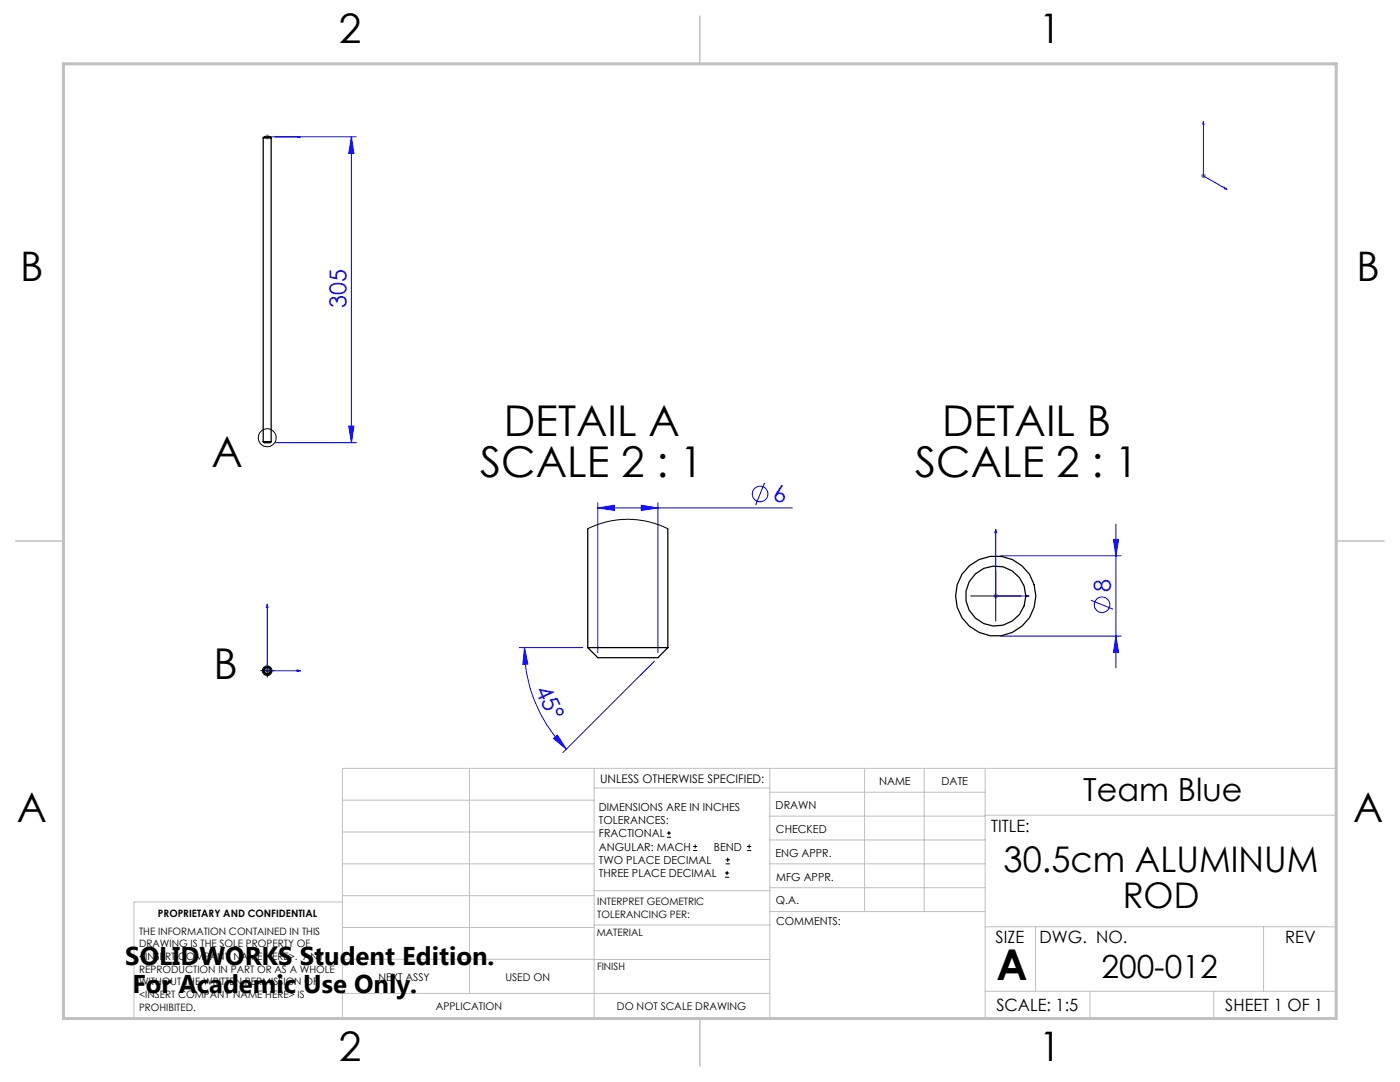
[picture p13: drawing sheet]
<svg xmlns="http://www.w3.org/2000/svg" width="279mm" height="216mm" viewBox="0 0 279 216" stroke-linecap="round" stroke-linejoin="round" font-family="sans-serif">
<defs><g id="words">
<g font-size="8.5">
<text x="100.5" y="86.9">DETAIL A</text>
<text x="188" y="86.9">DETAIL B</text>
<text x="42.2" y="93.2">A</text>
<text x="95.8" y="95.1">SCALE 2 : 1</text>
<text x="182.6" y="95.1">SCALE 2 : 1</text>
<text x="42.6" y="135.5">B</text>
<text x="198.9" y="195.5">A</text>
</g>
<g font-size="8.1">
<text x="67.6" y="8.6">2</text>
<text x="207.3" y="8.6">1</text>
<text x="4" y="56.2">B</text>
<text x="270.7" y="56.2">B</text>
<text x="3.3" y="164.1">A</text>
<text x="270" y="164.1">A</text>
<text x="67.6" y="211.8">2</text>
<text x="207.3" y="211.8">1</text>
</g>
<g font-size="7.1">
<text x="200.3" y="174.1">30.5cm ALUMINUM</text>
<text x="224.1" y="181.2">ROD</text>
</g>
<g font-size="6.3">
<text x="216.2" y="159.8">Team Blue</text>
<text x="219.8" y="195.1">200-012</text>
</g>
<g font-size="5.1">
<text x="25" y="192.5">SOLIDWORKS Student Edition.</text>
<text x="26.4" y="198.1">For Academic Use Only.</text>
</g>
<g font-size="4.7" fill="#00f">
<text x="69.1" y="61.5" transform="rotate(-90 69.1 61.5)">305</text>
<text x="154.3" y="100.3">6</text>
<text x="221.7" y="118.1" transform="rotate(-90 221.7 118.1)">8</text>
<text x="106.8" y="137.6" transform="rotate(65 106.8 137.6)">45°</text>
</g>
<g font-size="3.4">
<text x="197.8" y="166">TITLE:</text>
<text x="198.7" y="188.1">SIZE</text>
<text x="207.5" y="188.1">DWG. NO.</text>
<text x="256.5" y="188.2">REV</text>
<text x="198.8" y="201.7">SCALE: 1:5</text>
<text x="244.5" y="201.7">SHEET 1 OF 1</text>
</g>
<text font-size="2.4" x="119.8" y="156.2">UNLESS OTHERWISE SPECIFIED:</text>
<g font-size="2.2">
<text x="119.5" y="161.8">DIMENSIONS ARE IN INCHES</text>
<text x="154.8" y="161.4">DRAWN</text>
<text x="175.4" y="156.6">NAME</text>
<text x="187.9" y="156.7">DATE</text>
<text x="119.5" y="164.4">TOLERANCES:</text>
<text x="119.5" y="167.1">FRACTIONAL</text>
<text x="154.9" y="166.3">CHECKED</text>
<text x="119.5" y="169.7">ANGULAR: MACH</text>
<text x="119.5" y="172.4">TWO PLACE DECIMAL</text>
<text x="142.5" y="169.7">BEND</text>
<text x="154.8" y="170.9">ENG APPR.</text>
<text x="119.5" y="175">THREE PLACE DECIMAL</text>
<text x="154.9" y="175.7">MFG APPR.</text>
<text x="154.9" y="180.4">Q.A.</text>
<text x="154.9" y="184.6">COMMENTS:</text>
</g>
<g font-size="2.1">
<text x="75.5" y="195.7">NEXT ASSY</text>
<text x="100.9" y="195.7">USED ON</text>
<text x="86.9" y="201.5">APPLICATION</text>
<text x="123.1" y="201.6">DO NOT SCALE DRAWING</text>
</g>
<g font-size="2">
<text x="31.5" y="182.9">PROPRIETARY AND CONFIDENTIAL</text>
<text x="119.2" y="180.6">INTERPRET GEOMETRIC</text>
<text x="119.2" y="183.1">TOLERANCING PER:</text>
<text x="27.8" y="186.5">THE INFORMATION CONTAINED IN THIS</text>
<text x="27.8" y="189">DRAWING IS THE SOLE PROPERTY OF</text>
<text x="27.8" y="191.6">&lt;INSERT COMPANY NAME HERE&gt;. ANY</text>
<text x="119.1" y="186.7">MATERIAL</text>
<text x="27.8" y="194.1">REPRODUCTION IN PART OR AS A WHOLE</text>
<text x="27.8" y="196.6">WITHOUT THE WRITTEN PERMISSION OF</text>
<text x="119.1" y="193.5">FINISH</text>
<text x="27.8" y="199.1">&lt;INSERT COMPANY NAME HERE&gt; IS</text>
<text x="27.8" y="201.7">PROHIBITED.</text>
</g>
</g></defs>
<g fill="none" stroke="#00f" stroke-width=".2">
<path d="M53.2 27.3h.3zM53.3 27.3h.1M60 27.3h-.7h.7M70.1 27.3v61M70.1 27.3l.5 3.3h-1zM71.1 27.3h-17.8M240.2 24.2v10.9l4.7 2.7M240.2 24.2l.1 .6-.3-.1zM244.4 37.4l.5 .4-.5-.1zM54.9 88.3h16.2M69.6 85h1l-.5 3.3zM152.6 96.3l-1.8 4.5"/>
<path d="M119.3 101.4l3.3-.6v1zM119.3 100.3v29.9M119.3 101.4h38.9M128 100.8l3.3 .6-3.3 .4zM131.3 100.3v29.9M198.7 105.6l.2 .7h-.4zM198.7 105.6v13.3h6.7M199.7 110.9h24M204.7 118.7l.7 .2-.7 .2zM217.7 119.8l4.4 1.8M222.2 107.6h1l-.5 3.3zM222.7 104.6v28.7"/>
<path d="M53.3 120.5v13.3h6.7M53.3 120.5l.2 .7h-.3zM59.3 133.7l.7 .1-.7 .2zM103.6 129.2h12.7M104.7 129.2l.6 3.3-.9 .1zM104.7 129.2a28.4 28.4 0 0 0 8.3 20.3M130.6 131.9l-18.3 18.3M199.7 126.9h24M222.7 126.9l.5 3.3h-1zM110.5 147.4l.7-.7 1.8 2.8z"/>
<circle cx="151.7" cy="98.6" r="1.55"/>
<circle cx="219.9" cy="120.7" r="1.56"/>
</g>
<g fill="none" stroke="#000" stroke-width=".2">
<path d="M193.7 118.9h10M198.7 113.9v10M52.8 133.8h1M53.3 133.3v1M133.1 167.1h.8M133.1 166.2h.8M133.5 165.8v.9M138.3 169.7h.8M138.3 168.9h.8M138.7 168.5v.8M144.7 175h.8M144.7 174.2h.8"/>
<path d="M144.8 172.4h.9M144.8 171.6h.9M145.1 173.8v.8M145.2 171.1v.9M149.1 169.7h.8M149.1 168.9h.8M149.5 168.5v.8"/>
<circle cx="53.3" cy="87.3" r="1.79"/>
<circle cx="53.3" cy="133.8" r=".96"/>
</g>
<g fill="none" stroke="#808080" stroke-width=".2">
<path d="M52.8 27.3h1M53 27l.7 .7M53.3 26.8v1M53.7 27l-.7 .7M239.6 35.1h1.1M239.8 34.7l.7 .8M240.2 34.6v1M240.5 34.7l-.7 .8M198.2 118.9h1M198.4 118.6l.7 .7M198.7 118.4v1M199.1 118.6l-.7 .7"/>
<path d="M52.8 133.8h1M53 133.5l.7 .7M53.3 133.3v1M53.7 133.5l-.7 .7"/>
</g>
<path d="M52.3 133.8h-.3M53.3 132.8v-.3M53.3 134.8v.3M54.3 133.8h.3" fill="none" stroke="#000" stroke-width=".2" stroke-dasharray="15.2 1.3 1.3 1.3"/>
<g fill="none" stroke="#c0c0c0" stroke-width=".2">
<path d="M68.3 159.7h50.3M93.7 153.3v44.9M118.6 153.3v49.9M118.6 157.2h35M153.6 153.3v49.9M153.6 158.1h43M172.5 153.3v28.6M184.4 153.3v28.6M196.6 153.3v49.9M68.3 180h-41.6v23.2h240v-49.9h-198.4v49.9M68.3 166h50.3M68.3 178.7h50.3"/>
<path d="M68.3 172.4h50.3M118.6 177.7h35M153.6 162.8h43M153.6 177.1h43M153.6 172.4h43M153.6 167.6h43M196.6 162.7h70.1M68.3 198.2h85.3M68.3 191.4l85.3 .1M68.3 185.1h50.3M118.6 184.6h35M153.6 181.9h43"/>
<path d="M196.6 184.9h70.1M196.6 197.8h70.1M206.7 184.9v12.9M217.5 197.8v5.4M242.2 197.8v5.4M252.2 184.9v12.9"/>
</g>
<path d="M139.7 3.2v9.5M3.1 107.9h9.6M266.7 107.9h9.5M139.7 203.2v9.6" fill="none" stroke="#c0c0c0" stroke-width=".3"/>
<path d="M12.7 12.7h254v190.5h-254z" fill="none" stroke="#c0c0c0" stroke-width=".6"/>
<g fill="#00f">
<path d="M59.3 133.7l.7 .1-.7 .2zM53.3 120.5l.2 .7h-.3z"/>
<path d="M59.3 27.3h.7zM53.2 27.3h.3zM244.4 37.4l.5 .4-.5-.1zM240.2 24.2l.1 .6-.3-.1zM131.3 -.1h.6zM125.1 -.1h.3zM204.7 118.7l.7 .2-.7 .2zM198.7 105.6l.2 .7h-.4z"/>
<path d="M128 100.8l3.3 .6-3.3 .4zM119.3 101.4l3.3-.6v1z"/>
<path d="M69.6 85h1l-.5 3.3zM70.1 27.3l.5 3.3h-1z"/>
<path d="M222.2 107.6h1l-.5 3.3zM222.7 126.9l.5 3.3h-1z"/>
<path d="M104.7 129.2l.6 3.3-.9 .1zM110.5 147.4l.7-.7 1.8 2.8z"/>
</g>
<g fill="none" stroke="#000" stroke-width=".25">
<path d="M52.5 27.5h1.6M52.5 27.5l.2-.2h1.2l.2 .2M52.5 27.5v60.6M54.1 27.5v60.6M52.5 88.1h1.6M52.5 88.1l.2 .2h1.2l.2-.2M117.3 105.5v23.7M133.3 105.5v23.7M117.3 129.2h16M117.3 129.2l2 2h12l2-2"/>
<circle cx="198.7" cy="118.9" r="8"/>
<circle cx="198.7" cy="118.9" r="6"/>
<circle cx="53.3" cy="133.8" r=".79"/>
<circle cx="53.3" cy="133.8" r=".6"/>
</g>
<path d="M117.3 105.5l1.8-.8 1.9-.6 2.3-.4 1.7-.1 1.9 .1 2.1 .3 2.7 .8 1.6 .7" fill="none" stroke="#000" stroke-width=".2"/>
<use href="#words"/>
</svg>
